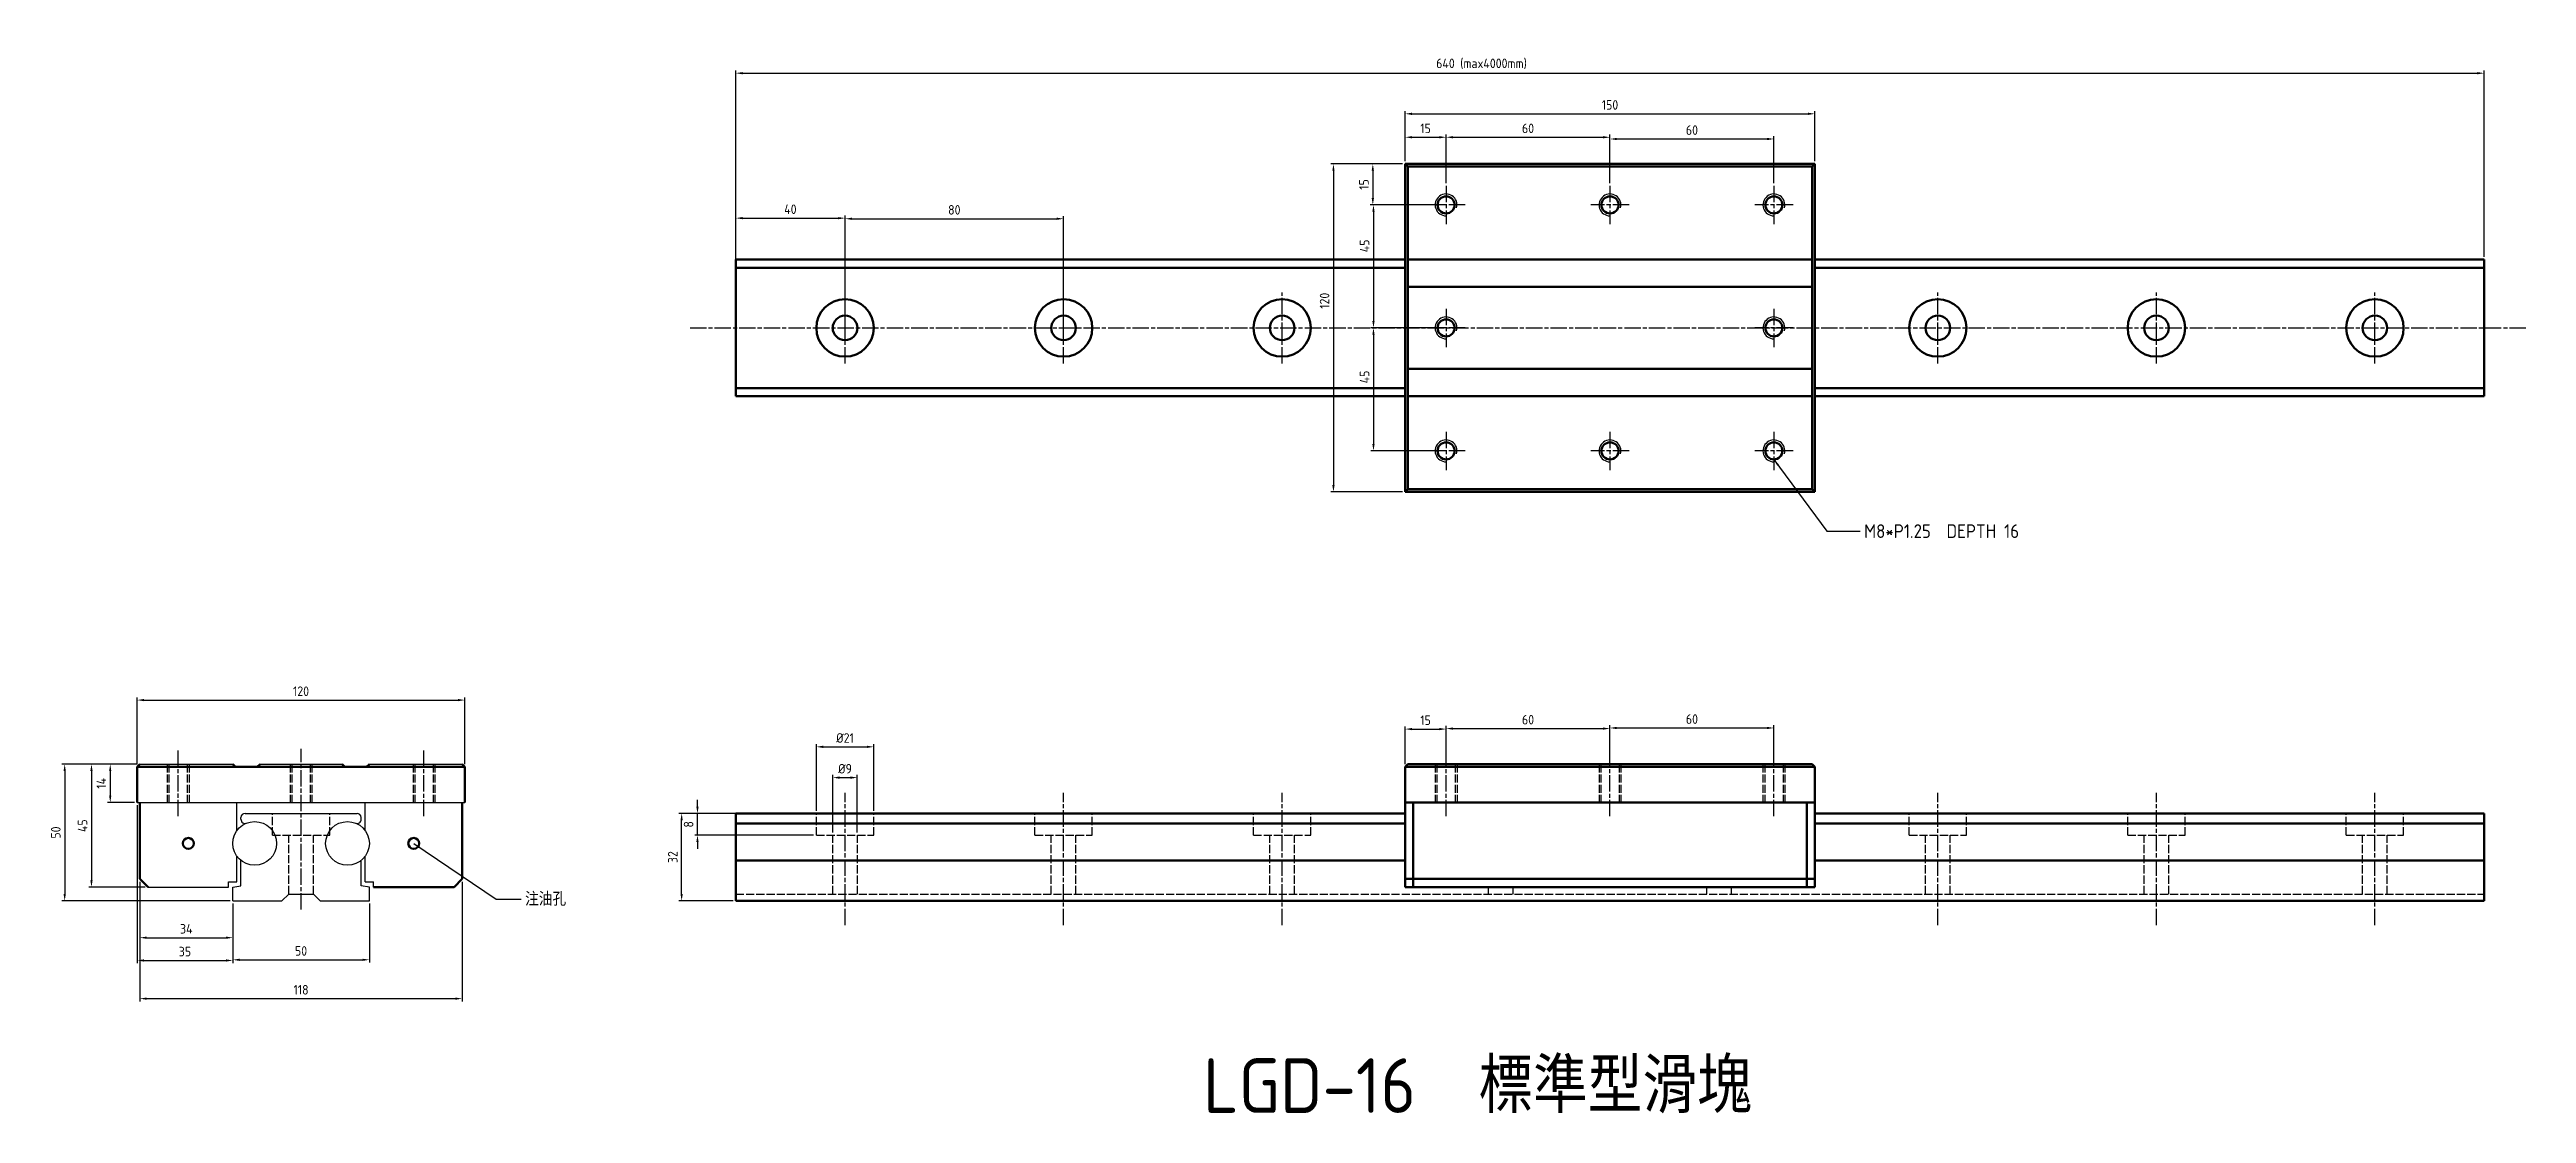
# Model space of a CAD drawing. Header units: millimetres. Extents: x 1641 to 2548, y 1642 to 2032.
import ezdxf

# ---------------------------------------------------------------- set-up
doc = ezdxf.new("R2010")
doc.units = ezdxf.units.MM
for name, pattern in [('AM_ISO02W050', [7.5, 6, -1.5]), ('AM_ISO02W050x2', [3.75, 3, -0.75]), ('AM_ISO08W050', [18, 12, -1.5, 3, -1.5]), ('AM_ISO08W050x2', [9, 6, -0.75, 1.5, -0.75])]:
    doc.linetypes.add(name, pattern=pattern)
for name, color, linetype, lineweight in [('AM_0', 7, 'Continuous', 50), ('AM_3', 6, 'AM_ISO02W050', 25), ('AM_4', 3, 'Continuous', 25), ('AM_5', 3, 'Continuous', 25), ('AM_7', 4, 'AM_ISO08W050', 25), ('AM_8', 1, 'Continuous', 25)]:
    doc.layers.add(name, color=color, linetype=linetype, lineweight=lineweight)
doc.styles.add('ACISOTS', font='isocp.shx', dxfattribs={"height": 1, "bigfont": 'chineset.shx'})
doc.styles.get("Standard").update_dxf_attribs({"font": 'ISOCP.SHX', "bigfont": 'CHINESET.SHX'})
doc.dimstyles.new('AM_ISO', dxfattribs={"dimtxt": 3.5, "dimasz": 2.5, "dimexe": 1, "dimexo": 1, "dimgap": 1.5, "dimtad": 1, "dimdsep": 46, "dimtxsty": 'Standard', "dimcen": 0, "dimclrd": 256, "dimclre": 256, "dimclrt": 2, "dimadec": 0, "dimazin": 2, "dimtp": 0.1, "dimtm": 0.1, "dimtfac": 0.71, "dimtdec": 3, "dimtmove": 0, "dimatfit": 3, "dimfxl": 0, "dimlwd": -1, "dimlwe": -1, "dimarcsym": 0})
doc.dimstyles.new('AM_ISO$7', dxfattribs={"dimtxt": 5, "dimasz": 2.5, "dimexe": 1, "dimexo": 1, "dimgap": 1.5, "dimtad": 1, "dimdsep": 46, "dimtxsty": 'Standard', "dimcen": 0, "dimclrd": 256, "dimclre": 256, "dimclrt": 2, "dimadec": 0, "dimazin": 2, "dimtp": 0.1, "dimtm": 0.1, "dimtfac": 0.71, "dimtdec": 3, "dimtmove": 0, "dimatfit": 3, "dimfxl": 0, "dimlwd": -1, "dimlwe": -1, "dimarcsym": 0})

msp = doc.modelspace()

# ---------------------------------------------------------------- texts
at = {"layer": 'AM_4', "color": 2, "char_height": 5, "attachment_point": 1}
for s, insert in [('M8*P1.25  DEPTH 16', (2305.346, 1857.992)), ('注油孔', (1815.207, 1723.403))]:
    msp.add_mtext(s, dxfattribs=dict(at, insert=insert))
at = {"layer": 'AM_4', "insert": (2063.417, 1662.635), "char_height": 20, "width": 360.69843, "attachment_point": 1, "style": 'ACISOTS'}
msp.add_mtext('LGD-16  標準型滑塊', dxfattribs=at)

# ---------------------------------------------------------------- blocks, each defined once
blk = doc.blocks.new('*D2')
at = {"layer": 'AM_5'}
for p, q in [((1708.19, 1719.22), (1708.19, 1697.66)), ((1758.19, 1719.22), (1758.19, 1697.66)), ((1710.69, 1698.66), (1755.69, 1698.66))]:
    blk.add_line(p, q, dxfattribs=at)
for points in [[(1710.69, 1699.07), (1710.69, 1698.24), (1708.19, 1698.66)], [(1755.69, 1699.07), (1755.69, 1698.24), (1758.19, 1698.66)]]:
    blk.add_solid(points, dxfattribs=at)
at = {"layer": 'Defpoints', "color": 0}
for p in [(1708.19, 1720.22), (1758.19, 1720.22), (1758.19, 1698.66)]:
    blk.add_point(p, dxfattribs=at)
at = {"layer": 'AM_5', "color": 2, "insert": (1733.19, 1701.91), "char_height": 3.5, "attachment_point": 5}
blk.add_mtext('50', dxfattribs=at)
blk = doc.blocks.new('*D4')
at = {"layer": 'AM_5'}
for p, q in [((1892.31, 1955.86), (1892.31, 2024.06)), ((1894.81, 2023.06), (2529.81, 2023.06)), ((2532.31, 1955.86), (2532.31, 2024.06))]:
    blk.add_line(p, q, dxfattribs=at)
for points in [[(1894.81, 2023.47), (1894.81, 2022.64), (1892.31, 2023.06)], [(2529.81, 2023.47), (2529.81, 2022.64), (2532.31, 2023.06)]]:
    blk.add_solid(points, dxfattribs=at)
at = {"layer": 'Defpoints', "color": 0}
for p in [(2532.31, 2023.06), (1892.31, 1954.86), (2532.31, 1954.86)]:
    blk.add_point(p, dxfattribs=at)
at = {"layer": 'AM_5', "color": 2, "insert": (2165.28, 2026.48), "char_height": 3.5, "attachment_point": 5}
blk.add_mtext('640 (max4000mm)', dxfattribs=at)
blk = doc.blocks.new('*D5')
at = {"layer": 'AM_5'}
for p, q in [((1892.31, 1930.86), (1892.31, 1971.02)), ((1894.81, 1970.02), (1929.81, 1970.02)), ((1932.31, 1930.86), (1932.31, 1971.02))]:
    blk.add_line(p, q, dxfattribs=at)
for points in [[(1894.81, 1970.43), (1894.81, 1969.6), (1892.31, 1970.02)], [(1929.81, 1970.43), (1929.81, 1969.6), (1932.31, 1970.02)]]:
    blk.add_solid(points, dxfattribs=at)
at = {"layer": 'Defpoints', "color": 0}
for p in [(1932.31, 1970.02), (1892.31, 1929.86), (1932.31, 1929.86)]:
    blk.add_point(p, dxfattribs=at)
at = {"layer": 'AM_5', "color": 2, "insert": (1912.31, 1973.27), "char_height": 3.5, "attachment_point": 5}
blk.add_mtext('40', dxfattribs=at)
blk = doc.blocks.new('*D6')
at = {"layer": 'AM_5'}
for p, q in [((1932.31, 1930.86), (1932.31, 1970.8)), ((1934.81, 1969.8), (2009.81, 1969.8)), ((2012.31, 1930.86), (2012.31, 1970.8))]:
    blk.add_line(p, q, dxfattribs=at)
for points in [[(1934.81, 1970.21), (1934.81, 1969.38), (1932.31, 1969.8)], [(2009.81, 1970.21), (2009.81, 1969.38), (2012.31, 1969.8)]]:
    blk.add_solid(points, dxfattribs=at)
at = {"layer": 'Defpoints', "color": 0}
for p in [(2012.31, 1969.8), (1932.31, 1929.86), (2012.31, 1929.86)]:
    blk.add_point(p, dxfattribs=at)
at = {"layer": 'AM_5', "color": 2, "insert": (1972.31, 1973.05), "char_height": 3.5, "attachment_point": 5}
blk.add_mtext('80', dxfattribs=at)
blk = doc.blocks.new('*D7')
at = {"layer": 'AM_5'}
for p, q in [((1927.81, 1745.22), (1927.81, 1766.31)), ((1930.31, 1765.31), (1934.31, 1765.31)), ((1936.81, 1745.22), (1936.81, 1766.31))]:
    blk.add_line(p, q, dxfattribs=at)
for points in [[(1930.31, 1765.73), (1930.31, 1764.89), (1927.81, 1765.31)], [(1934.31, 1765.73), (1934.31, 1764.89), (1936.81, 1765.31)]]:
    blk.add_solid(points, dxfattribs=at)
at = {"layer": 'Defpoints', "color": 0}
for p in [(1936.81, 1765.31), (1927.81, 1744.22), (1936.81, 1744.22)]:
    blk.add_point(p, dxfattribs=at)
at = {"layer": 'AM_5', "color": 2, "insert": (1932.31, 1768.56), "char_height": 3.5, "attachment_point": 5}
blk.add_mtext('%%c9', dxfattribs=at)
blk = doc.blocks.new('*D8')
at = {"layer": 'AM_5'}
for p, q in [((1921.81, 1753.22), (1921.81, 1777.58)), ((1942.81, 1753.22), (1942.81, 1777.58)), ((1924.31, 1776.58), (1940.31, 1776.58))]:
    blk.add_line(p, q, dxfattribs=at)
for points in [[(1924.31, 1776.99), (1924.31, 1776.16), (1921.81, 1776.58)], [(1940.31, 1776.99), (1940.31, 1776.16), (1942.81, 1776.58)]]:
    blk.add_solid(points, dxfattribs=at)
at = {"layer": 'Defpoints', "color": 0}
for p in [(1942.81, 1776.58), (1921.81, 1752.22), (1942.81, 1752.22)]:
    blk.add_point(p, dxfattribs=at)
at = {"layer": 'AM_5', "color": 2, "insert": (1932.31, 1779.83), "char_height": 3.5, "attachment_point": 5}
blk.add_mtext('%%c21', dxfattribs=at)
blk = doc.blocks.new('*D9')
at = {"layer": 'AM_5'}
for p, q in [((1920.81, 1752.22), (1877.3, 1752.22)), ((1878.3, 1754.72), (1878.3, 1757.22)), ((1878.3, 1744.22), (1878.3, 1752.22)), ((1920.81, 1744.22), (1877.3, 1744.22)), ((1878.3, 1741.72), (1878.3, 1739.22))]:
    blk.add_line(p, q, dxfattribs=at)
for points in [[(1877.88, 1754.72), (1878.71, 1754.72), (1878.3, 1752.22)], [(1877.88, 1741.72), (1878.71, 1741.72), (1878.3, 1744.22)]]:
    blk.add_solid(points, dxfattribs=at)
at = {"layer": 'Defpoints', "color": 0}
for p in [(1878.3, 1752.22), (1921.81, 1752.22), (1921.81, 1744.22)]:
    blk.add_point(p, dxfattribs=at)
at = {"layer": 'AM_5', "color": 2, "insert": (1875.05, 1748.22), "char_height": 3.5, "attachment_point": 5, "rotation": 90}
blk.add_mtext('8', dxfattribs=at)
blk = doc.blocks.new('*D10')
at = {"layer": 'AM_5'}
for p, q in [((1891.31, 1752.22), (1871.51, 1752.22)), ((1872.51, 1722.72), (1872.51, 1749.72)), ((1891.31, 1720.22), (1871.51, 1720.22))]:
    blk.add_line(p, q, dxfattribs=at)
for points in [[(1872.09, 1749.72), (1872.92, 1749.72), (1872.51, 1752.22)], [(1872.09, 1722.72), (1872.92, 1722.72), (1872.51, 1720.22)]]:
    blk.add_solid(points, dxfattribs=at)
at = {"layer": 'Defpoints', "color": 0}
for p in [(1872.51, 1752.22), (1892.31, 1752.22), (1892.31, 1720.22)]:
    blk.add_point(p, dxfattribs=at)
at = {"layer": 'AM_5', "color": 2, "insert": (1869.26, 1736.22), "char_height": 3.5, "attachment_point": 5, "rotation": 90}
blk.add_mtext('32', dxfattribs=at)
blk = doc.blocks.new('*D12')
at = {"layer": 'AM_5'}
for p, q in [((2137.31, 1770.22), (2137.31, 1784.07)), ((2139.81, 1783.07), (2149.81, 1783.07)), ((2152.31, 1771.22), (2152.31, 1784.07))]:
    blk.add_line(p, q, dxfattribs=at)
for points in [[(2139.81, 1783.49), (2139.81, 1782.66), (2137.31, 1783.07)], [(2149.81, 1783.49), (2149.81, 1782.66), (2152.31, 1783.07)]]:
    blk.add_solid(points, dxfattribs=at)
at = {"layer": 'Defpoints', "color": 0}
for p in [(2152.31, 1783.07), (2137.31, 1769.22), (2152.31, 1770.22)]:
    blk.add_point(p, dxfattribs=at)
at = {"layer": 'AM_5', "color": 2, "insert": (2144.81, 1786.32), "char_height": 3.5, "attachment_point": 5}
blk.add_mtext('15', dxfattribs=at)
blk = doc.blocks.new('*D13')
at = {"layer": 'AM_5'}
for p, q in [((2152.31, 1771.22), (2152.31, 1784.26)), ((2154.81, 1783.26), (2209.81, 1783.26)), ((2212.31, 1770.22), (2212.31, 1784.26))]:
    blk.add_line(p, q, dxfattribs=at)
for points in [[(2154.81, 1783.67), (2154.81, 1782.84), (2152.31, 1783.26)], [(2209.81, 1783.67), (2209.81, 1782.84), (2212.31, 1783.26)]]:
    blk.add_solid(points, dxfattribs=at)
at = {"layer": 'Defpoints', "color": 0}
for p in [(2212.31, 1783.26), (2152.31, 1770.22), (2212.31, 1769.22)]:
    blk.add_point(p, dxfattribs=at)
at = {"layer": 'AM_5', "color": 2, "insert": (2182.31, 1786.51), "char_height": 3.5, "attachment_point": 5}
blk.add_mtext('60', dxfattribs=at)
blk = doc.blocks.new('*D14')
at = {"layer": 'AM_5'}
for p, q in [((2212.31, 1771.22), (2212.31, 1784.48)), ((2214.81, 1783.48), (2269.81, 1783.48)), ((2272.31, 1771.22), (2272.31, 1784.48))]:
    blk.add_line(p, q, dxfattribs=at)
for points in [[(2214.81, 1783.9), (2214.81, 1783.06), (2212.31, 1783.48)], [(2269.81, 1783.9), (2269.81, 1783.06), (2272.31, 1783.48)]]:
    blk.add_solid(points, dxfattribs=at)
at = {"layer": 'Defpoints', "color": 0}
for p in [(2272.31, 1783.48), (2212.31, 1770.22), (2272.31, 1770.22)]:
    blk.add_point(p, dxfattribs=at)
at = {"layer": 'AM_5', "color": 2, "insert": (2242.31, 1786.73), "char_height": 3.5, "attachment_point": 5}
blk.add_mtext('60', dxfattribs=at)
blk = doc.blocks.new('*D19')
at = {"layer": 'AM_4'}
for p, q in [((2137.31, 1990.86), (2137.31, 2009.19)), ((2139.81, 2008.19), (2284.81, 2008.19)), ((2287.31, 1990.86), (2287.31, 2009.19))]:
    blk.add_line(p, q, dxfattribs=at)
for points in [[(2139.81, 2008.6), (2139.81, 2007.77), (2137.31, 2008.19)], [(2284.81, 2008.6), (2284.81, 2007.77), (2287.31, 2008.19)]]:
    blk.add_solid(points, dxfattribs=at)
at = {"layer": 'Defpoints', "color": 0}
for p in [(2287.31, 2008.19), (2137.31, 1989.86), (2287.31, 1989.86)]:
    blk.add_point(p, dxfattribs=at)
at = {"layer": 'AM_4', "color": 2, "insert": (2212.31, 2011.44), "char_height": 3.5, "attachment_point": 5}
blk.add_mtext('150', dxfattribs=at)
blk = doc.blocks.new('*D20')
at = {"layer": 'AM_4'}
for p, q in [((2137.31, 1990.86), (2137.31, 2000.61)), ((2139.81, 1999.61), (2149.81, 1999.61)), ((2152.31, 1982.86), (2152.31, 2000.61))]:
    blk.add_line(p, q, dxfattribs=at)
for points in [[(2139.81, 2000.03), (2139.81, 1999.2), (2137.31, 1999.61)], [(2149.81, 2000.03), (2149.81, 1999.2), (2152.31, 1999.61)]]:
    blk.add_solid(points, dxfattribs=at)
at = {"layer": 'Defpoints', "color": 0}
for p in [(2152.31, 1999.61), (2137.31, 1989.86), (2152.31, 1981.86)]:
    blk.add_point(p, dxfattribs=at)
at = {"layer": 'AM_4', "color": 2, "insert": (2144.81, 2002.86), "char_height": 3.5, "attachment_point": 5}
blk.add_mtext('15', dxfattribs=at)
blk = doc.blocks.new('*D21')
at = {"layer": 'AM_4'}
for p, q in [((2152.31, 1982.86), (2152.31, 2000.61)), ((2154.81, 1999.61), (2209.81, 1999.61)), ((2212.31, 1982.86), (2212.31, 2000.61))]:
    blk.add_line(p, q, dxfattribs=at)
for points in [[(2154.81, 2000.03), (2154.81, 1999.2), (2152.31, 1999.61)], [(2209.81, 2000.03), (2209.81, 1999.2), (2212.31, 1999.61)]]:
    blk.add_solid(points, dxfattribs=at)
at = {"layer": 'Defpoints', "color": 0}
for p in [(2212.31, 1999.61), (2152.31, 1981.86), (2212.31, 1981.86)]:
    blk.add_point(p, dxfattribs=at)
at = {"layer": 'AM_4', "color": 2, "insert": (2182.31, 2002.86), "char_height": 3.5, "attachment_point": 5}
blk.add_mtext('60', dxfattribs=at)
blk = doc.blocks.new('*D22')
at = {"layer": 'AM_4'}
for p, q in [((2212.31, 1982.86), (2212.31, 1999.98)), ((2214.81, 1998.98), (2269.81, 1998.98)), ((2272.31, 1982.86), (2272.31, 1999.98))]:
    blk.add_line(p, q, dxfattribs=at)
for points in [[(2214.81, 1999.4), (2214.81, 1998.56), (2212.31, 1998.98)], [(2269.81, 1999.4), (2269.81, 1998.56), (2272.31, 1998.98)]]:
    blk.add_solid(points, dxfattribs=at)
at = {"layer": 'Defpoints', "color": 0}
for p in [(2272.31, 1998.98), (2212.31, 1981.86), (2272.31, 1981.86)]:
    blk.add_point(p, dxfattribs=at)
at = {"layer": 'AM_4', "color": 2, "insert": (2242.31, 2002.23), "char_height": 3.5, "attachment_point": 5}
blk.add_mtext('60', dxfattribs=at)
blk = doc.blocks.new('*D23')
at = {"layer": 'AM_4'}
for p, q in [((2136.31, 1989.86), (2124.5, 1989.86)), ((2125.5, 1987.36), (2125.5, 1977.36)), ((2144.31, 1974.86), (2124.5, 1974.86))]:
    blk.add_line(p, q, dxfattribs=at)
for points in [[(2125.08, 1987.36), (2125.92, 1987.36), (2125.5, 1989.86)], [(2125.08, 1977.36), (2125.92, 1977.36), (2125.5, 1974.86)]]:
    blk.add_solid(points, dxfattribs=at)
at = {"layer": 'Defpoints', "color": 0}
for p in [(2137.31, 1989.86), (2125.5, 1974.86), (2145.31, 1974.86)]:
    blk.add_point(p, dxfattribs=at)
at = {"layer": 'AM_4', "color": 2, "insert": (2122.25, 1982.36), "char_height": 3.5, "attachment_point": 5, "rotation": 90}
blk.add_mtext('15', dxfattribs=at)
blk = doc.blocks.new('*D24')
at = {"layer": 'AM_4'}
for p, q in [((2151.31, 1974.86), (2124.74, 1974.86)), ((2125.74, 1972.36), (2125.74, 1932.36)), ((2151.31, 1929.86), (2124.74, 1929.86))]:
    blk.add_line(p, q, dxfattribs=at)
for points in [[(2125.32, 1972.36), (2126.15, 1972.36), (2125.74, 1974.86)], [(2125.32, 1932.36), (2126.15, 1932.36), (2125.74, 1929.86)]]:
    blk.add_solid(points, dxfattribs=at)
at = {"layer": 'Defpoints', "color": 0}
for p in [(2152.31, 1974.86), (2125.74, 1929.86), (2152.31, 1929.86)]:
    blk.add_point(p, dxfattribs=at)
at = {"layer": 'AM_4', "color": 2, "insert": (2122.49, 1959.86), "char_height": 3.5, "attachment_point": 5, "rotation": 90}
blk.add_mtext('45', dxfattribs=at)
blk = doc.blocks.new('*D25')
at = {"layer": 'AM_4'}
for p, q in [((2151.31, 1929.86), (2124.74, 1929.86)), ((2125.74, 1927.36), (2125.74, 1887.36)), ((2151.31, 1884.86), (2124.74, 1884.86))]:
    blk.add_line(p, q, dxfattribs=at)
for points in [[(2125.32, 1927.36), (2126.15, 1927.36), (2125.74, 1929.86)], [(2125.32, 1887.36), (2126.15, 1887.36), (2125.74, 1884.86)]]:
    blk.add_solid(points, dxfattribs=at)
at = {"layer": 'Defpoints', "color": 0}
for p in [(2152.31, 1929.86), (2125.74, 1884.86), (2152.31, 1884.86)]:
    blk.add_point(p, dxfattribs=at)
at = {"layer": 'AM_4', "color": 2, "insert": (2122.49, 1911.89), "char_height": 3.5, "attachment_point": 5, "rotation": 90}
blk.add_mtext('45', dxfattribs=at)
blk = doc.blocks.new('*D27')
at = {"layer": 'AM_4'}
for p, q in [((1673.19, 1770.22), (1645.68, 1770.22)), ((1646.68, 1767.72), (1646.68, 1722.72)), ((1707.19, 1720.22), (1645.68, 1720.22))]:
    blk.add_line(p, q, dxfattribs=at)
for points in [[(1646.26, 1767.72), (1647.09, 1767.72), (1646.68, 1770.22)], [(1646.26, 1722.72), (1647.09, 1722.72), (1646.68, 1720.22)]]:
    blk.add_solid(points, dxfattribs=at)
at = {"layer": 'Defpoints', "color": 0}
for p in [(1674.19, 1770.22), (1646.68, 1720.22), (1708.19, 1720.22)]:
    blk.add_point(p, dxfattribs=at)
at = {"layer": 'AM_4', "color": 2, "insert": (1643.43, 1745.22), "char_height": 3.5, "attachment_point": 5, "rotation": 90}
blk.add_mtext('50', dxfattribs=at)
blk = doc.blocks.new('*D28')
at = {"layer": 'AM_4'}
for p, q in [((1673.19, 1770.22), (1662.35, 1770.22)), ((1663.35, 1767.72), (1663.35, 1758.72)), ((1672.19, 1756.22), (1662.35, 1756.22))]:
    blk.add_line(p, q, dxfattribs=at)
for points in [[(1662.93, 1767.72), (1663.76, 1767.72), (1663.35, 1770.22)], [(1662.93, 1758.72), (1663.76, 1758.72), (1663.35, 1756.22)]]:
    blk.add_solid(points, dxfattribs=at)
at = {"layer": 'Defpoints', "color": 0}
for p in [(1674.19, 1770.22), (1663.35, 1756.22), (1673.19, 1756.22)]:
    blk.add_point(p, dxfattribs=at)
at = {"layer": 'AM_4', "color": 2, "insert": (1660.1, 1763.22), "char_height": 3.5, "attachment_point": 5, "rotation": 90}
blk.add_mtext('14', dxfattribs=at)
blk = doc.blocks.new('*D29')
at = {"layer": 'AM_4'}
for p, q in [((1673.19, 1770.22), (1655.48, 1770.22)), ((1656.48, 1767.72), (1656.48, 1727.72)), ((1676.19, 1725.22), (1655.48, 1725.22))]:
    blk.add_line(p, q, dxfattribs=at)
for points in [[(1656.07, 1767.72), (1656.9, 1767.72), (1656.48, 1770.22)], [(1656.07, 1727.72), (1656.9, 1727.72), (1656.48, 1725.22)]]:
    blk.add_solid(points, dxfattribs=at)
at = {"layer": 'Defpoints', "color": 0}
for p in [(1674.19, 1770.22), (1656.48, 1725.22), (1677.19, 1725.22)]:
    blk.add_point(p, dxfattribs=at)
at = {"layer": 'AM_4', "color": 2, "insert": (1653.23, 1747.72), "char_height": 3.5, "attachment_point": 5, "rotation": 90}
blk.add_mtext('45', dxfattribs=at)
blk = doc.blocks.new('*D30')
at = {"layer": 'AM_4'}
for p, q in [((1673.19, 1755.22), (1673.19, 1697.41)), ((1708.19, 1719.22), (1708.19, 1697.41)), ((1675.69, 1698.41), (1705.69, 1698.41))]:
    blk.add_line(p, q, dxfattribs=at)
for points in [[(1675.69, 1698.83), (1675.69, 1698), (1673.19, 1698.41)], [(1705.69, 1698.83), (1705.69, 1698), (1708.19, 1698.41)]]:
    blk.add_solid(points, dxfattribs=at)
at = {"layer": 'Defpoints', "color": 0}
for p in [(1673.19, 1756.22), (1708.19, 1720.22), (1708.19, 1698.41)]:
    blk.add_point(p, dxfattribs=at)
at = {"layer": 'AM_4', "color": 2, "insert": (1690.69, 1701.66), "char_height": 3.5, "attachment_point": 5}
blk.add_mtext('35', dxfattribs=at)
blk = doc.blocks.new('*D31')
at = {"layer": 'AM_4'}
for p, q in [((1674.19, 1727.22), (1674.19, 1705.75)), ((1708.19, 1719.22), (1708.19, 1705.75)), ((1676.69, 1706.75), (1705.69, 1706.75))]:
    blk.add_line(p, q, dxfattribs=at)
for points in [[(1676.69, 1707.16), (1676.69, 1706.33), (1674.19, 1706.75)], [(1705.69, 1707.16), (1705.69, 1706.33), (1708.19, 1706.75)]]:
    blk.add_solid(points, dxfattribs=at)
at = {"layer": 'Defpoints', "color": 0}
for p in [(1674.19, 1728.22), (1708.19, 1720.22), (1708.19, 1706.75)]:
    blk.add_point(p, dxfattribs=at)
at = {"layer": 'AM_4', "color": 2, "insert": (1691.19, 1710), "char_height": 3.5, "attachment_point": 5}
blk.add_mtext('34', dxfattribs=at)
blk = doc.blocks.new('*D32')
at = {"layer": 'AM_4'}
for p, q in [((1674.19, 1727.22), (1674.19, 1683.44)), ((1792.19, 1727.22), (1792.19, 1683.44)), ((1676.69, 1684.44), (1789.69, 1684.44))]:
    blk.add_line(p, q, dxfattribs=at)
for points in [[(1676.69, 1684.86), (1676.69, 1684.03), (1674.19, 1684.44)], [(1789.69, 1684.86), (1789.69, 1684.03), (1792.19, 1684.44)]]:
    blk.add_solid(points, dxfattribs=at)
at = {"layer": 'Defpoints', "color": 0}
for p in [(1674.19, 1728.22), (1792.19, 1728.22), (1792.19, 1684.44)]:
    blk.add_point(p, dxfattribs=at)
at = {"layer": 'AM_4', "color": 2, "insert": (1733.19, 1687.69), "char_height": 3.5, "attachment_point": 5}
blk.add_mtext('118', dxfattribs=at)
blk = doc.blocks.new('*D33')
at = {"layer": 'AM_4'}
for p, q in [((1673.19, 1770.22), (1673.19, 1794.68)), ((1675.69, 1793.68), (1790.69, 1793.68)), ((1793.19, 1770.22), (1793.19, 1794.68))]:
    blk.add_line(p, q, dxfattribs=at)
for points in [[(1675.69, 1794.1), (1675.69, 1793.27), (1673.19, 1793.68)], [(1790.69, 1794.1), (1790.69, 1793.27), (1793.19, 1793.68)]]:
    blk.add_solid(points, dxfattribs=at)
at = {"layer": 'Defpoints', "color": 0}
for p in [(1793.19, 1793.68), (1673.19, 1769.22), (1793.19, 1769.22)]:
    blk.add_point(p, dxfattribs=at)
at = {"layer": 'AM_4', "color": 2, "insert": (1733.19, 1796.93), "char_height": 3.5, "attachment_point": 5}
blk.add_mtext('120', dxfattribs=at)
blk = doc.blocks.new('*D35')
at = {"layer": 'AM_4'}
for p, q in [((2136.31, 1989.86), (2110.09, 1989.86)), ((2111.09, 1987.36), (2111.09, 1872.36)), ((2136.31, 1869.86), (2110.09, 1869.86))]:
    blk.add_line(p, q, dxfattribs=at)
for points in [[(2110.67, 1987.36), (2111.5, 1987.36), (2111.09, 1989.86)], [(2110.67, 1872.36), (2111.5, 1872.36), (2111.09, 1869.86)]]:
    blk.add_solid(points, dxfattribs=at)
at = {"layer": 'Defpoints', "color": 0}
for p in [(2137.31, 1989.86), (2111.09, 1869.86), (2137.31, 1869.86)]:
    blk.add_point(p, dxfattribs=at)
at = {"layer": 'AM_4', "color": 2, "insert": (2107.84, 1939.79), "char_height": 3.5, "attachment_point": 5, "rotation": 90}
blk.add_mtext('120', dxfattribs=at)

# ---------------------------------------------------------------- dimensions: what is measured, and where the dimension line sits
at = {"layer": 'AM_4'}
for base, p1, p2, picture, middle in [((2287.312, 2008.188), (2137.312, 1989.857), (2287.312, 1989.857), '*D19', (2212.312, 2011.438)), ((2152.312, 1999.614), (2137.312, 1989.857), (2152.312, 1981.857), '*D20', (2144.812, 2002.864)), ((2212.312, 1999.614), (2152.312, 1981.857), (2212.312, 1981.857), '*D21', (2182.312, 2002.864)), ((2272.312, 1998.978), (2212.312, 1981.857), (2272.312, 1981.857), '*D22', (2242.312, 2002.228)), ((1793.19, 1793.684), (1673.19, 1769.225), (1793.19, 1769.225), '*D33', (1733.19, 1796.934)), ((1708.19, 1706.745), (1674.19, 1728.225), (1708.19, 1720.225), '*D31', (1691.19, 1709.995)), ((1792.19, 1684.444), (1674.19, 1728.225), (1792.19, 1728.225), '*D32', (1733.19, 1687.694))]:
    dim = msp.add_linear_dim(base=base, p1=p1, p2=p2, dimstyle='AM_ISO', dxfattribs=at)
    dim.commit()
    dim.dimension.update_dxf_attribs({"geometry": picture, "text_midpoint": middle})
for base, p1, p2, picture, middle in [((2111.086, 1869.857), (2137.312, 1989.857), (2137.312, 1869.857), '*D35', (2111.086, 1939.787)), ((2125.499, 1974.857), (2137.312, 1989.857), (2145.312, 1974.857), '*D23', (2125.499, 1982.357)), ((2125.736, 1929.857), (2152.312, 1974.857), (2152.312, 1929.857), '*D24', (2125.736, 1959.86)), ((2125.736, 1884.857), (2152.312, 1929.857), (2152.312, 1884.857), '*D25', (2125.736, 1911.895)), ((1646.678, 1720.225), (1674.19, 1770.225), (1708.19, 1720.225), '*D27', (1646.678, 1745.225))]:
    dim = msp.add_linear_dim(base=base, p1=p1, p2=p2, angle=90, dimstyle='AM_ISO', dxfattribs=at)
    dim.commit()
    dim.dimension.update_dxf_attribs({"geometry": picture, "text_midpoint": middle, "dimtype": 160})
for base, p2, picture, middle in [((1656.483, 1725.225), (1677.19, 1725.225), '*D29', (1653.233, 1747.725)), ((1663.347, 1756.225), (1673.19, 1756.225), '*D28', (1660.097, 1763.225))]:
    dim = msp.add_linear_dim(base=base, p1=(1674.19, 1770.225), p2=p2, angle=90, dimstyle='AM_ISO', dxfattribs=at)
    dim.commit()
    dim.dimension.update_dxf_attribs({"geometry": picture, "text_midpoint": middle})
dim = msp.add_linear_dim(base=(1708.19, 1698.413), p1=(1673.19, 1756.225), p2=(1708.19, 1720.225), dimstyle='AM_ISO', dxfattribs=at)
dim.commit()
dim.dimension.update_dxf_attribs({"geometry": '*D30', "text_midpoint": (1690.69, 1698.413), "dimtype": 160})
at = {"layer": 'AM_5'}
dim = msp.add_linear_dim(base=(2532.312, 2023.055), p1=(1892.312, 1954.857), p2=(2532.312, 1954.857), text='<> (max4000mm)', dimstyle='AM_ISO', dxfattribs=at)
dim.commit()
dim.dimension.update_dxf_attribs({"geometry": '*D4', "text_midpoint": (2165.282, 2023.055), "dimtype": 160})
for base, p1, p2, picture, middle in [((1932.312, 1970.017), (1892.312, 1929.857), (1932.312, 1929.857), '*D5', (1912.312, 1973.267)), ((2012.312, 1969.797), (1932.312, 1929.857), (2012.312, 1929.857), '*D6', (1972.312, 1973.047)), ((2152.312, 1783.075), (2137.312, 1769.225), (2152.312, 1770.225), '*D12', (2144.812, 1786.325)), ((2212.312, 1783.257), (2152.312, 1770.225), (2212.312, 1769.225), '*D13', (2182.312, 1786.507)), ((2272.312, 1783.481), (2212.312, 1770.225), (2272.312, 1770.225), '*D14', (2242.312, 1786.731))]:
    dim = msp.add_linear_dim(base=base, p1=p1, p2=p2, dimstyle='AM_ISO', dxfattribs=at)
    dim.commit()
    dim.dimension.update_dxf_attribs({"geometry": picture, "text_midpoint": middle})
for base, p1, p2, picture, middle in [((1942.812, 1776.576), (1921.812, 1752.225), (1942.812, 1752.225), '*D8', (1932.312, 1779.826)), ((1936.812, 1765.311), (1927.812, 1744.225), (1936.812, 1744.225), '*D7', (1932.312, 1768.561))]:
    dim = msp.add_linear_dim(base=base, p1=p1, p2=p2, text='%%c<>', dimstyle='AM_ISO', dxfattribs=at)
    dim.commit()
    dim.dimension.update_dxf_attribs({"geometry": picture, "text_midpoint": middle})
for base, p1, p2, picture, middle in [((1872.505, 1752.225), (1892.312, 1720.225), (1892.312, 1752.225), '*D10', (1869.255, 1736.225)), ((1878.296, 1752.225), (1921.812, 1744.225), (1921.812, 1752.225), '*D9', (1875.046, 1748.225))]:
    dim = msp.add_linear_dim(base=base, p1=p1, p2=p2, angle=90, dimstyle='AM_ISO', dxfattribs=at)
    dim.commit()
    dim.dimension.update_dxf_attribs({"geometry": picture, "text_midpoint": middle})
dim = msp.add_linear_dim(base=(1758.19, 1698.658), p1=(1708.19, 1720.225), p2=(1758.19, 1720.225), dimstyle='AM_ISO', dxfattribs=at)
dim.commit()
dim.dimension.update_dxf_attribs({"geometry": '*D2', "text_midpoint": (1733.19, 1698.658), "dimtype": 160})

# ---------------------------------------------------------------- linework, layer by layer
for p, q in [((1674.19, 1770.225), (1708.19, 1770.225)), ((1709.19, 1769.225), (1717.19, 1769.225)), ((1718.19, 1770.225), (1748.19, 1770.225)), ((1749.19, 1769.225), (1757.19, 1769.225)), ((1758.19, 1770.225), (1792.19, 1770.225)), ((1673.19, 1756.225), (1793.19, 1756.225)), ((1709.69, 1745.889), (1709.69, 1756.225)), ((1711.19, 1750.057), (1711.19, 1750.725)), ((1712.69, 1752.225), (1753.69, 1752.225)), ((1755.19, 1750.057), (1755.19, 1750.725)), ((1756.69, 1745.889), (1756.69, 1756.225)), ((1709.69, 1727.225), (1709.69, 1736.561)), ((1711.19, 1725.754), (1711.19, 1734.98)), ((1755.19, 1725.754), (1755.19, 1734.98)), ((1756.69, 1727.225), (1756.69, 1736.561)), ((1677.19, 1725.225), (1706.69, 1725.225)), ((1706.69, 1725.225), (1706.69, 1727.225)), ((1706.69, 1727.225), (1709.69, 1727.225)), ((1708.19, 1725.225), (1711.19, 1725.754)), ((1708.19, 1720.225), (1708.19, 1725.225)), ((1726.19, 1720.225), (1728.69, 1722.725)), ((1728.69, 1722.725), (1737.69, 1722.725)), ((1740.19, 1720.225), (1737.69, 1722.725)), ((1758.19, 1725.225), (1755.19, 1725.754)), ((1756.69, 1727.225), (1759.69, 1727.225)), ((1758.19, 1720.225), (1758.19, 1725.225)), ((1759.69, 1725.225), (1759.69, 1727.225)), ((1708.19, 1720.225), (1726.19, 1720.225)), ((1740.19, 1720.225), (1758.19, 1720.225))]:
    msp.add_line(p, q)
for centre in [(1716.19, 1741.225), (1750.19, 1741.225)]:
    msp.add_circle(centre, 8)
for centre, start, end in [((1712.69, 1750.725), 90, 180), ((1712.69, 1750.057), 180, 291.618272), ((1753.69, 1750.057), 248.381728, 360), ((1753.69, 1750.725), 0, 90)]:
    msp.add_arc(centre, 1.5, start, end)
at = {"layer": 'AM_0'}
for p, q in [((2137.312, 1989.857), (2287.312, 1989.857)), ((2137.312, 1869.857), (2137.312, 1989.857)), ((2138.312, 1988.857), (2137.312, 1989.857)), ((2138.312, 1988.857), (2286.312, 1988.857)), ((2138.312, 1870.857), (2138.312, 1988.857)), ((2286.312, 1988.857), (2287.312, 1989.857)), ((2286.312, 1870.857), (2286.312, 1988.857)), ((2287.312, 1869.857), (2287.312, 1989.857)), ((1892.312, 1904.857), (1892.312, 1954.857)), ((1892.312, 1954.857), (2137.312, 1954.857)), ((1892.312, 1951.857), (2137.312, 1951.857)), ((2138.312, 1954.857), (2286.312, 1954.857)), ((2287.312, 1954.857), (2532.312, 1954.857)), ((2287.312, 1951.857), (2532.312, 1951.857)), ((2532.312, 1904.857), (2532.312, 1954.857)), ((2138.312, 1944.857), (2286.312, 1944.857)), ((2138.312, 1914.857), (2286.312, 1914.857)), ((1892.312, 1907.857), (2137.312, 1907.857)), ((1892.312, 1904.857), (2137.312, 1904.857)), ((2138.312, 1904.857), (2286.312, 1904.857)), ((2287.312, 1907.857), (2532.312, 1907.857)), ((2287.312, 1904.857), (2532.312, 1904.857)), ((2138.312, 1870.857), (2137.312, 1869.857)), ((2137.312, 1869.857), (2287.312, 1869.857)), ((2138.312, 1870.857), (2286.312, 1870.857)), ((2286.312, 1870.857), (2287.312, 1869.857)), ((1673.19, 1769.225), (1674.19, 1770.225)), ((1673.19, 1756.225), (1673.19, 1769.225)), ((1673.19, 1769.225), (1793.19, 1769.225)), ((1708.19, 1770.225), (1708.19, 1770.225)), ((1708.19, 1770.225), (1709.19, 1769.225)), ((1717.19, 1769.225), (1718.19, 1770.225)), ((1718.19, 1770.225), (1718.19, 1770.225)), ((1748.19, 1770.225), (1748.19, 1770.225)), ((1748.19, 1770.225), (1749.19, 1769.225)), ((1757.19, 1769.225), (1758.19, 1770.225)), ((1758.19, 1770.225), (1758.19, 1770.225)), ((1793.19, 1769.225), (1792.19, 1770.225)), ((1793.19, 1756.225), (1793.19, 1769.225)), ((2137.312, 1769.225), (2138.312, 1770.225)), ((2137.312, 1725.225), (2137.312, 1769.225)), ((2137.312, 1769.225), (2287.312, 1769.225)), ((2138.312, 1770.225), (2286.312, 1770.225)), ((2287.312, 1769.225), (2286.312, 1770.225)), ((2287.312, 1725.225), (2287.312, 1769.225)), ((1674.19, 1728.225), (1674.19, 1756.225)), ((1792.19, 1728.225), (1792.19, 1756.225)), ((1892.312, 1752.225), (2137.312, 1752.225)), ((1892.312, 1752.225), (1892.312, 1720.225)), ((2137.312, 1756.225), (2287.312, 1756.225)), ((2140.312, 1725.225), (2140.312, 1756.225)), ((2284.312, 1725.225), (2284.312, 1756.225)), ((2287.312, 1752.225), (2532.312, 1752.225)), ((2532.312, 1752.225), (2532.312, 1720.225)), ((1892.312, 1748.557), (2137.312, 1748.557)), ((2287.312, 1748.557), (2532.312, 1748.557)), ((1892.312, 1734.98), (2137.312, 1734.98)), ((2287.312, 1734.98), (2532.312, 1734.98)), ((1674.19, 1728.225), (1677.19, 1725.225)), ((1789.19, 1725.225), (1759.69, 1725.225)), ((1789.19, 1725.225), (1792.19, 1728.225)), ((2137.312, 1728.225), (2287.312, 1728.225)), ((2137.312, 1725.225), (2287.312, 1725.225)), ((2137.312, 1725.225), (2287.312, 1725.225)), ((1892.312, 1720.225), (2532.312, 1720.225))]:
    msp.add_line(p, q, dxfattribs=at)
for centre, radius in [((2152.312, 1974.857), 3.125), ((2212.312, 1974.857), 3.125), ((2272.312, 1974.857), 3.125), ((1932.312, 1929.857), 10.5), ((2012.312, 1929.857), 10.5), ((2092.312, 1929.857), 10.5), ((2332.312, 1929.857), 10.5), ((2412.312, 1929.857), 10.5), ((2492.312, 1929.857), 10.5), ((1932.312, 1929.857), 4.5), ((2012.312, 1929.857), 4.5), ((2092.312, 1929.857), 4.5), ((2152.312, 1929.857), 3.125), ((2272.312, 1929.857), 3.125), ((2332.312, 1929.857), 4.5), ((2412.312, 1929.857), 4.5), ((2492.312, 1929.857), 4.5), ((2152.312, 1884.857), 3.125), ((2212.312, 1884.857), 3.125), ((2272.312, 1884.857), 3.125), ((1691.94, 1741.225), 2), ((1774.44, 1741.225), 2)]:
    msp.add_circle(centre, radius, dxfattribs=at)
at = {"layer": 'AM_3', "linetype": 'AM_ISO02W050x2'}
for p, q in [((1684.19, 1770.225), (1684.19, 1756.225)), ((1684.815, 1770.225), (1684.815, 1756.225)), ((1691.565, 1770.225), (1691.565, 1756.225)), ((1692.19, 1770.225), (1692.19, 1756.225)), ((1729.19, 1770.225), (1729.19, 1756.225)), ((1729.815, 1770.225), (1729.815, 1756.225)), ((1736.565, 1770.225), (1736.565, 1756.225)), ((1737.19, 1770.225), (1737.19, 1756.225)), ((1774.19, 1770.225), (1774.19, 1756.225)), ((1774.815, 1770.225), (1774.815, 1756.225)), ((1781.565, 1770.225), (1781.565, 1756.225)), ((1782.19, 1770.225), (1782.19, 1756.225)), ((2148.312, 1770.225), (2148.312, 1756.225)), ((2148.937, 1770.225), (2148.937, 1756.225)), ((2155.687, 1770.225), (2155.687, 1756.225)), ((2156.312, 1770.225), (2156.312, 1756.225)), ((2208.312, 1770.225), (2208.312, 1756.225)), ((2208.937, 1770.225), (2208.937, 1756.225)), ((2215.687, 1770.225), (2215.687, 1756.225)), ((2216.312, 1770.225), (2216.312, 1756.225)), ((2268.312, 1770.225), (2268.312, 1756.225)), ((2268.937, 1770.225), (2268.937, 1756.225)), ((2275.687, 1770.225), (2275.687, 1756.225)), ((2276.312, 1770.225), (2276.312, 1756.225)), ((1722.69, 1744.225), (1722.69, 1752.225)), ((1743.69, 1744.225), (1743.69, 1752.225)), ((1921.812, 1744.225), (1921.812, 1752.225)), ((1942.812, 1744.225), (1942.812, 1752.225)), ((2001.812, 1744.225), (2001.812, 1752.225)), ((2022.812, 1744.225), (2022.812, 1752.225)), ((2081.812, 1744.225), (2081.812, 1752.225)), ((2102.812, 1744.225), (2102.812, 1752.225)), ((2321.812, 1744.225), (2321.812, 1752.225)), ((2342.812, 1744.225), (2342.812, 1752.225)), ((2401.812, 1744.225), (2401.812, 1752.225)), ((2422.812, 1744.225), (2422.812, 1752.225)), ((2481.812, 1744.225), (2481.812, 1752.225)), ((2502.812, 1744.225), (2502.812, 1752.225)), ((1722.69, 1744.225), (1743.69, 1744.225)), ((1728.69, 1722.725), (1728.69, 1744.225)), ((1737.69, 1722.725), (1737.69, 1744.225)), ((1921.812, 1744.225), (1942.812, 1744.225)), ((1927.812, 1722.725), (1927.812, 1744.225)), ((1936.812, 1722.725), (1936.812, 1744.225)), ((2001.812, 1744.225), (2022.812, 1744.225)), ((2007.812, 1722.725), (2007.812, 1744.225)), ((2016.812, 1722.725), (2016.812, 1744.225)), ((2081.812, 1744.225), (2102.812, 1744.225)), ((2087.812, 1722.725), (2087.812, 1744.225)), ((2096.812, 1722.725), (2096.812, 1744.225)), ((2321.812, 1744.225), (2342.812, 1744.225)), ((2327.812, 1722.725), (2327.812, 1744.225)), ((2336.812, 1722.725), (2336.812, 1744.225)), ((2401.812, 1744.225), (2422.812, 1744.225)), ((2407.812, 1722.725), (2407.812, 1744.225)), ((2416.812, 1722.725), (2416.812, 1744.225)), ((2481.812, 1744.225), (2502.812, 1744.225)), ((2487.812, 1722.725), (2487.812, 1744.225)), ((2496.812, 1722.725), (2496.812, 1744.225)), ((1892.312, 1722.725), (2532.312, 1722.725)), ((2167.812, 1722.725), (2167.812, 1725.225)), ((2176.812, 1722.725), (2176.812, 1725.225)), ((2247.812, 1722.725), (2247.812, 1725.225)), ((2256.812, 1722.725), (2256.812, 1725.225))]:
    msp.add_line(p, q, dxfattribs=at)
at = {"layer": 'AM_7', "linetype": 'AM_ISO08W050x2'}
for p, q in [((2152.312, 1981.857), (2152.312, 1967.857)), ((2212.312, 1981.857), (2212.312, 1967.857)), ((2272.312, 1981.857), (2272.312, 1967.857)), ((2159.312, 1974.857), (2145.312, 1974.857)), ((2219.312, 1974.857), (2205.312, 1974.857)), ((2279.312, 1974.857), (2265.312, 1974.857)), ((1932.312, 1916.857), (1932.312, 1942.857)), ((2012.312, 1916.857), (2012.312, 1942.857)), ((2092.312, 1916.857), (2092.312, 1942.857)), ((2332.312, 1916.857), (2332.312, 1942.857)), ((2412.312, 1916.857), (2412.312, 1942.857)), ((2492.312, 1916.857), (2492.312, 1942.857)), ((2152.312, 1936.857), (2152.312, 1922.857)), ((2272.312, 1936.857), (2272.312, 1922.857)), ((1875.566, 1929.857), (2547.771, 1929.857)), ((2159.312, 1929.857), (2145.312, 1929.857)), ((2279.312, 1929.857), (2265.312, 1929.857)), ((2152.312, 1891.857), (2152.312, 1877.857)), ((2212.312, 1891.857), (2212.312, 1877.857)), ((2272.312, 1891.857), (2272.312, 1877.857)), ((2159.312, 1884.857), (2145.312, 1884.857)), ((2219.312, 1884.857), (2205.312, 1884.857)), ((2279.312, 1884.857), (2265.312, 1884.857)), ((1688.19, 1751.216), (1688.19, 1775.877)), ((1733.19, 1717.027), (1733.19, 1775.877)), ((1778.19, 1751.176), (1778.19, 1775.877)), ((2152.312, 1751.176), (2152.312, 1775.877)), ((2212.312, 1751.176), (2212.312, 1775.877)), ((2272.312, 1751.176), (2272.312, 1775.877)), ((1932.312, 1711.365), (1932.312, 1759.797)), ((2012.312, 1711.365), (2012.312, 1759.797)), ((2092.312, 1711.365), (2092.312, 1759.797)), ((2332.312, 1711.365), (2332.312, 1759.797)), ((2412.312, 1711.365), (2412.312, 1759.797)), ((2492.312, 1711.365), (2492.312, 1759.797))]:
    msp.add_line(p, q, dxfattribs=at)
at = {"layer": 'AM_8'}
for centre in [(2152.312, 1974.857), (2212.312, 1974.857), (2272.312, 1974.857), (2152.312, 1929.857), (2272.312, 1929.857), (2152.312, 1884.857), (2212.312, 1884.857), (2272.312, 1884.857)]:
    msp.add_arc(centre, 4, 344.246266, 270, dxfattribs=at)

msp.set_redraw_order([(e.dxf.handle, doc.entitydb.next_handle()) for e in msp.query("TEXT MTEXT ATTDEF DIMENSION ARC_DIMENSION")])  # texts and dimensions are drawn at this point

# ---------------------------------------------------------------- leaders
at = {"layer": 'AM_4', "annotation_type": 0, "has_hookline": 1, "hookline_direction": 0}
for points, text_width in [([(2272.312, 1881.732), (2291.7, 1855.492), (2303.846, 1855.492)], 56.748), ([(1774.44, 1741.225), (1804.636, 1720.903), (1813.707, 1720.903)], 14.688)]:
    msp.add_leader(points, dimstyle='AM_ISO$7', override={"dimgap": 1.5, "dimtad": 0}, dxfattribs=dict(at, text_width=text_width))

doc.saveas('drawing.dxf')
